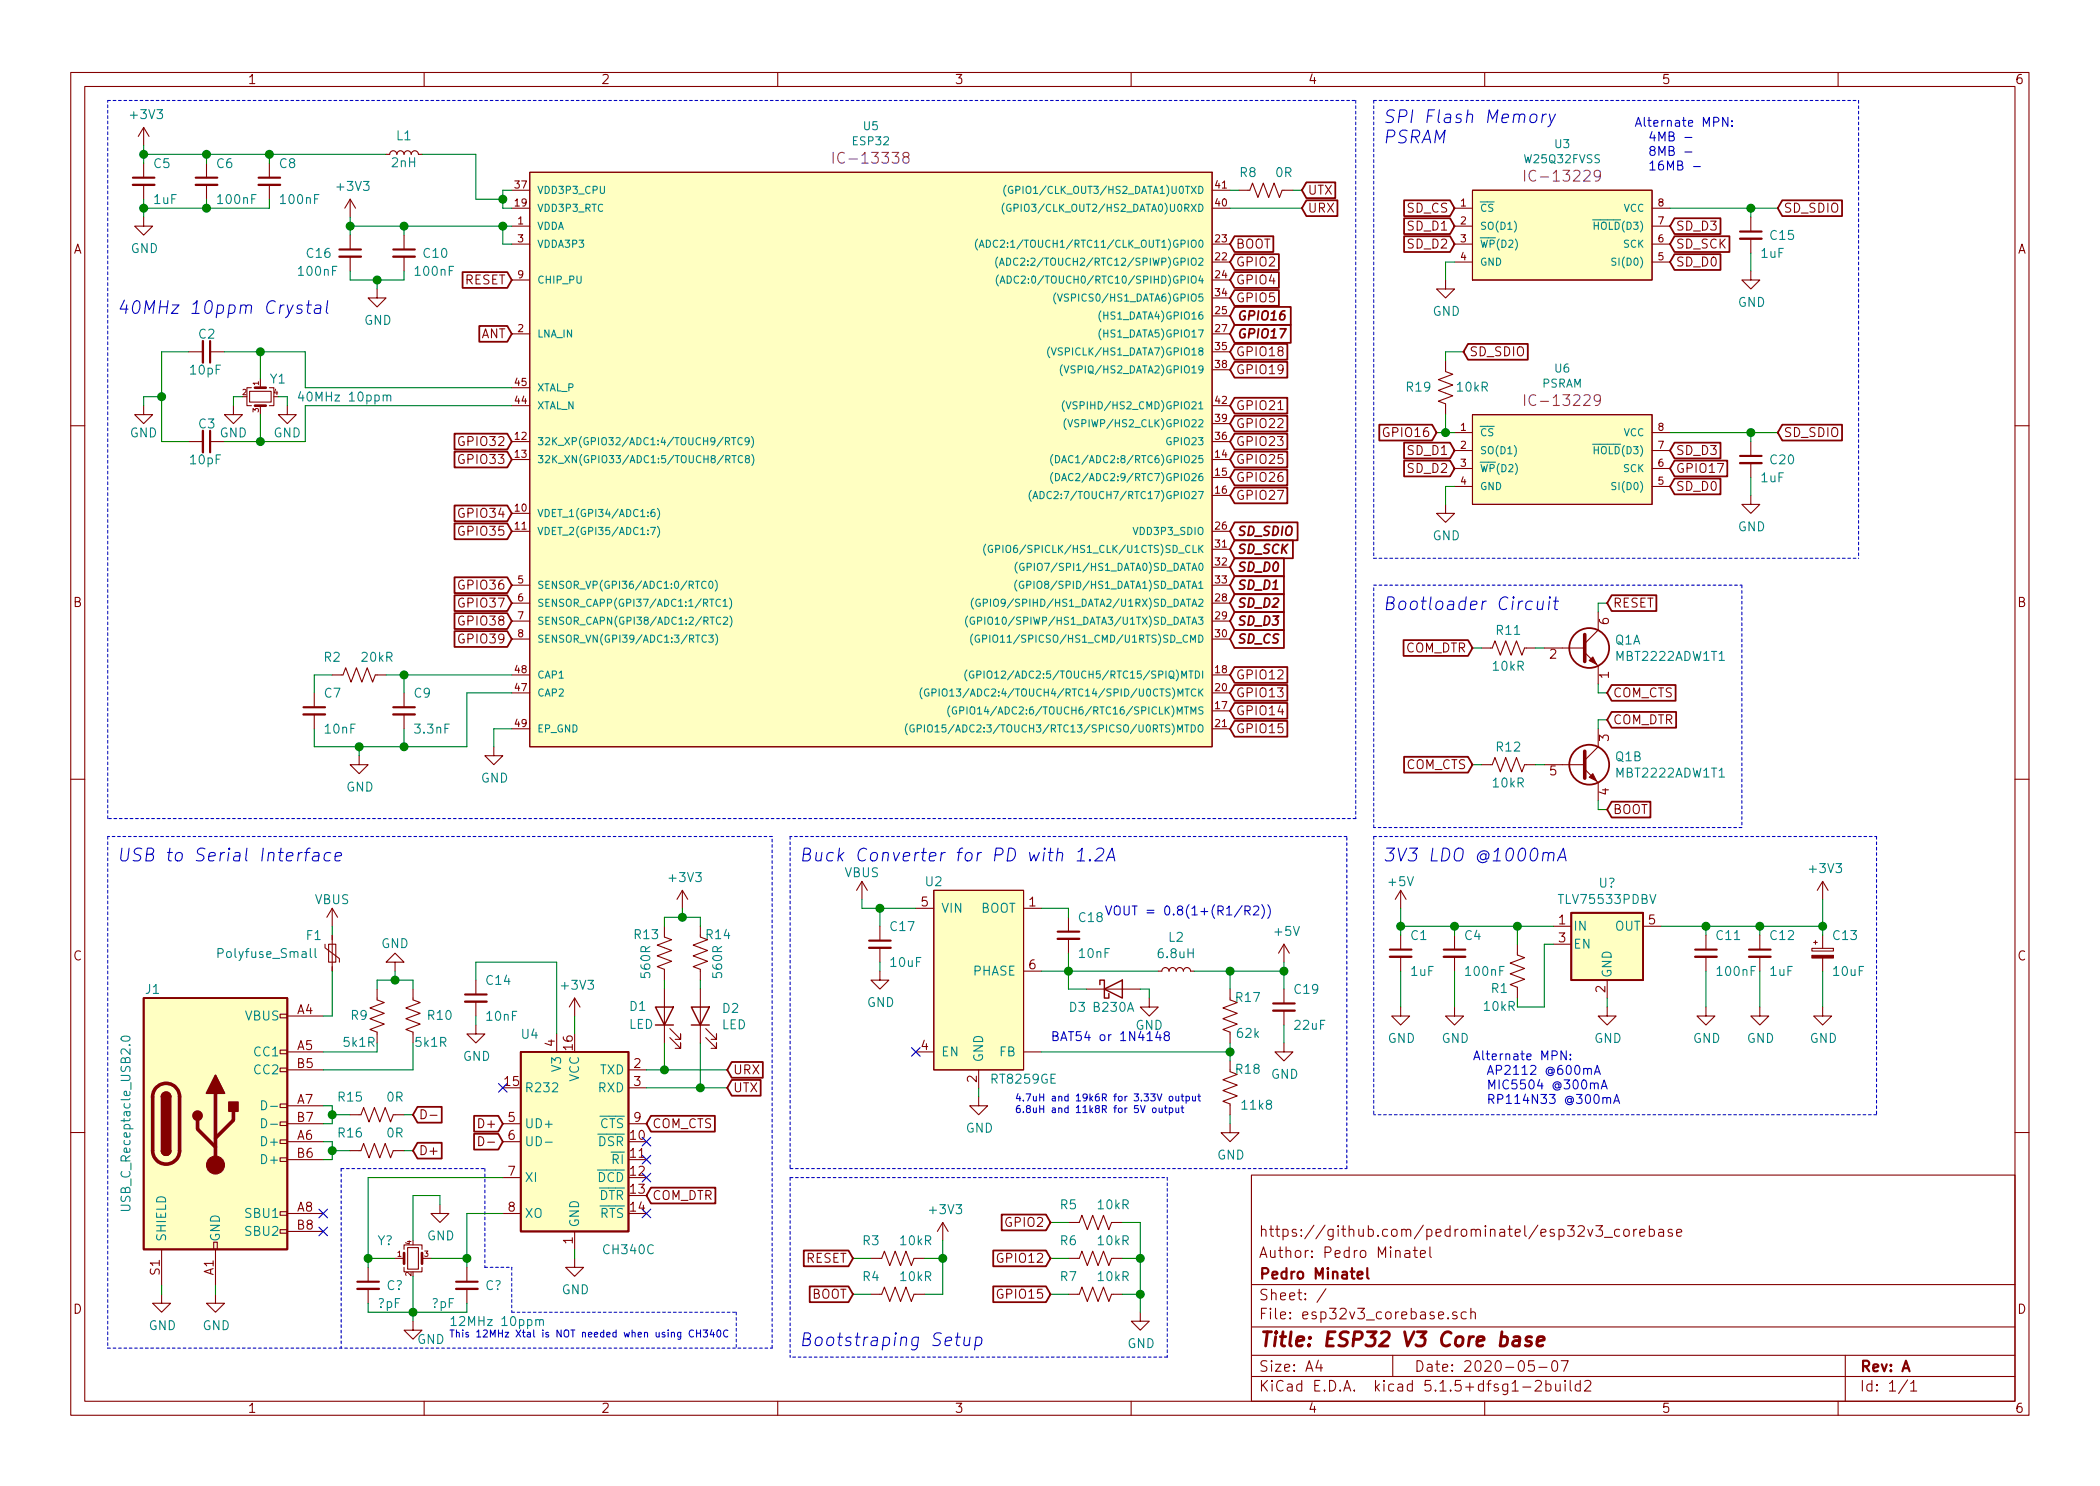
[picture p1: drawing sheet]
<svg xmlns="http://www.w3.org/2000/svg" width="297mm" height="210mm" viewBox="0 0 297 210" stroke-linecap="round" stroke-linejoin="round" font-family="sans-serif">
<defs><g id="words">
<text font-size="2.8" fill="#840000" x="178" y="190.5">Title: ESP32 V3 Core base</text>
<g font-size="2.5" fill="#0000c2">
<text x="195.6" y="17.4">SPI Flash Memory</text>
<text x="195.6" y="20.3">PSRAM</text>
<text x="16.5" y="44.4">40MHz 10ppm Crystal</text>
<text x="195.6" y="86.4">Bootloader Circuit</text>
<text x="16.5" y="121.9">USB to Serial Interface</text>
<text x="113" y="121.9">Buck Converter for PD with 1.2A</text>
<text x="195.6" y="121.9">3V3 LDO @1000mA</text>
<text x="113" y="190.5">Bootstraping Setup</text>
</g>
<g font-size="2.1" fill="#840084">
<text x="118.8" y="23.2">IC-13338</text>
<text x="216.6" y="25.7">IC-13229</text>
<text x="216.6" y="57.4">IC-13229</text>
</g>
<g font-size="2.1" fill="#840000">
<text x="178" y="178">Author: Pedro Minatel</text>
<text x="178" y="175">https://github.com/pedrominatel/esp32v3_corebase</text>
<text x="178" y="184">Sheet: /</text>
<text x="178" y="181">Pedro Minatel</text>
<text x="178" y="186.7">File: esp32v3_corebase.sch</text>
<text x="178" y="196.9">KiCad E.D.A. kicad 5.1.5+dfsg1-2build2</text>
<text x="178" y="194.1">Size: A4</text>
<text x="200" y="194.1">Date: 2020-05-07</text>
<text x="263" y="194.1">Rev: A</text>
<text x="263" y="196.9">Id: 1/1</text>
</g>
<g font-size="1.8" fill="#840000">
<text x="35" y="11.9">1</text>
<text x="85" y="11.9">2</text>
<text x="135" y="11.9">3</text>
<text x="185" y="11.9">4</text>
<text x="235" y="11.9">5</text>
<text x="285" y="11.9">6</text>
<text x="184.9" y="27.6">UTX</text>
<text x="10.4" y="35.9">A</text>
<text x="174.8" y="35.2">BOOT</text>
<text x="184.9" y="30.1">URX</text>
<text x="199.1" y="30.1">SD_CS</text>
<text x="199.3" y="32.6">SD_D1</text>
<text x="199.3" y="35.2">SD_D2</text>
<text x="237" y="35.2">SD_SCK</text>
<text x="237" y="32.6">SD_D3</text>
<text x="252.2" y="30.1">SD_SDIO</text>
<text x="285.4" y="35.9">A</text>
<text x="65.7" y="40.3">RESET</text>
<text x="174.8" y="40.3">GPIO4</text>
<text x="174.8" y="37.7">GPIO2</text>
<text x="237" y="37.7">SD_D0</text>
<text x="68" y="47.9">ANT</text>
<text x="174.8" y="42.8">GPIO5</text>
<text x="174.9" y="47.9">GPIO17</text>
<text x="174.9" y="45.3">GPIO16</text>
<text x="174.8" y="50.4">GPIO18</text>
<text x="174.8" y="53">GPIO19</text>
<text x="207.8" y="50.4">SD_SDIO</text>
<text x="174.8" y="58">GPIO21</text>
<text x="65.2" y="63.1">GPIO32</text>
<text x="65.2" y="65.7">GPIO33</text>
<text x="174.8" y="65.7">GPIO25</text>
<text x="174.8" y="63.1">GPIO23</text>
<text x="174.8" y="60.6">GPIO22</text>
<text x="196" y="61.8">GPIO16</text>
<text x="199.3" y="64.4">SD_D1</text>
<text x="237" y="64.4">SD_D3</text>
<text x="252.2" y="61.8">SD_SDIO</text>
<text x="174.8" y="70.7">GPIO27</text>
<text x="174.8" y="68.2">GPIO26</text>
<text x="199.3" y="66.9">SD_D2</text>
<text x="237" y="66.9">GPIO17</text>
<text x="237" y="69.5">SD_D0</text>
<text x="65.2" y="73.3">GPIO34</text>
<text x="65.2" y="75.8">GPIO35</text>
<text x="174.9" y="75.8">SD_SDIO</text>
<text x="65.2" y="83.4">GPIO36</text>
<text x="174.9" y="83.4">SD_D1</text>
<text x="174.9" y="80.9">SD_D0</text>
<text x="174.9" y="78.4">SD_SCK</text>
<text x="10.4" y="85.9">B</text>
<text x="65.2" y="86">GPIO37</text>
<text x="65.2" y="88.5">GPIO38</text>
<text x="174.9" y="86">SD_D2</text>
<text x="174.9" y="88.5">SD_D3</text>
<text x="227.6" y="88.4" transform="rotate(-90 227.6 88.4)">6</text>
<text x="228.1" y="86">RESET</text>
<text x="285.4" y="85.9">B</text>
<text x="65.2" y="91.1">GPIO39</text>
<text x="174.9" y="91.1">SD_CS</text>
<text x="198.8" y="92.3">COM_DTR</text>
<text x="219.2" y="93.2">2</text>
<text x="227.6" y="96" transform="rotate(-90 227.6 96)">1</text>
<text x="174.8" y="101.2">GPIO14</text>
<text x="174.8" y="98.7">GPIO13</text>
<text x="174.8" y="96.1">GPIO12</text>
<text x="228.1" y="98.7">COM_CTS</text>
<text x="174.8" y="103.8">GPIO15</text>
<text x="227.6" y="104.9" transform="rotate(-90 227.6 104.9)">3</text>
<text x="228.1" y="102.5">COM_DTR</text>
<text x="198.9" y="108.8">COM_CTS</text>
<text x="219.2" y="109.7">5</text>
<text x="227.6" y="112.5" transform="rotate(-90 227.6 112.5)">4</text>
<text x="228.1" y="115.2">BOOT</text>
<text x="130.3" y="128.3">5</text>
<text x="145.6" y="128.3">1</text>
<text x="220.5" y="130.8">1</text>
<text x="233.2" y="130.8">5</text>
<text x="10.4" y="135.9">C</text>
<text x="145.6" y="137.2">6</text>
<text x="220.5" y="133.3">3</text>
<text x="285.4" y="135.9">C</text>
<text x="42.1" y="143.5">A4</text>
<text x="227.1" y="140.4" transform="rotate(-90 227.1 140.4)">2</text>
<text x="42.1" y="148.6">A5</text>
<text x="78.5" y="148.1" transform="rotate(-90 78.5 148.1)">4</text>
<text x="81" y="148.5" transform="rotate(-90 81 148.5)">16</text>
<text x="130.3" y="148.6">4</text>
<text x="42.1" y="151.1">B5</text>
<text x="71.4" y="153.7">15</text>
<text x="89.7" y="151.1">2</text>
<text x="89.7" y="153.7">3</text>
<text x="103.7" y="154.6">UTX</text>
<text x="103.7" y="152">URX</text>
<text x="138.2" y="153.1" transform="rotate(-90 138.2 153.1)">2</text>
<text x="42.1" y="161.3">A6</text>
<text x="42.1" y="156.2">A7</text>
<text x="42.1" y="158.7">B7</text>
<text x="68" y="159.6">D+</text>
<text x="71.9" y="158.7">5</text>
<text x="71.9" y="161.3">6</text>
<text x="89.2" y="161.3">10</text>
<text x="89.7" y="158.7">9</text>
<text x="92.2" y="159.6">COM_CTS</text>
<text x="42.1" y="163.8">B6</text>
<text x="59.2" y="163.4">D+</text>
<text x="71.9" y="166.4">7</text>
<text x="89.2" y="163.8">11</text>
<text x="89.2" y="166.4">12</text>
<text x="42.1" y="171.4">A8</text>
<text x="42.1" y="174">B8</text>
<text x="71.9" y="171.4">8</text>
<text x="89.2" y="168.9">13</text>
<text x="89.2" y="171.4">14</text>
<text x="92.2" y="169.8">COM_DTR</text>
<text x="142.4" y="173.6">GPIO2</text>
<text x="81" y="176" transform="rotate(-90 81 176)">1</text>
<text x="114" y="178.7">RESET</text>
<text x="141.4" y="178.7">GPIO12</text>
<text x="10.4" y="185.9">D</text>
<text x="22.6" y="180.4" transform="rotate(-90 22.6 180.4)">S1</text>
<text x="30.2" y="180.4" transform="rotate(-90 30.2 180.4)">A1</text>
<text x="114.8" y="183.8">BOOT</text>
<text x="141.4" y="183.8">GPIO15</text>
<text x="285.4" y="185.9">D</text>
<text x="35" y="199.9">1</text>
<text x="85" y="199.9">2</text>
<text x="135" y="199.9">3</text>
<text x="185" y="199.9">4</text>
<text x="235" y="199.9">5</text>
<text x="285" y="199.9">6</text>
</g>
<g font-size="1.8" fill="#008484">
<text x="18.6" y="16.9">+3V3</text>
<text x="21.8" y="23.8">C5</text>
<text x="30.7" y="23.8">C6</text>
<text x="39.6" y="23.8">C8</text>
<text x="55.4" y="23.7">2nH</text>
<text x="56.1" y="19.9">L1</text>
<text x="21.8" y="28.9">1uF</text>
<text x="30.9" y="28.9">100nF</text>
<text x="39.8" y="28.9">100nF</text>
<text x="47.8" y="27">+3V3</text>
<text x="175.4" y="25.1">R8</text>
<text x="180.5" y="25.1">0R</text>
<text x="18.5" y="35.8">GND</text>
<text x="250.5" y="34">C15</text>
<text x="42.4" y="39">100nF</text>
<text x="43.5" y="36.5">C16</text>
<text x="58.9" y="39">100nF</text>
<text x="60" y="36.5">C10</text>
<text x="249.1" y="36.5">1uF</text>
<text x="28.1" y="47.9">C2</text>
<text x="51.5" y="46">GND</text>
<text x="202.6" y="44.7">GND</text>
<text x="245.8" y="43.4">GND</text>
<text x="27" y="53">10pF</text>
<text x="38.3" y="54.3">Y1</text>
<text x="42.9" y="56.8">40MHz 10ppm</text>
<text x="199" y="55.4">R19</text>
<text x="206.2" y="55.4">10kR</text>
<text x="18.4" y="61.9">GND</text>
<text x="27" y="65.7">10pF</text>
<text x="28.1" y="60.6">C3</text>
<text x="31.1" y="61.9">GND</text>
<text x="38.7" y="61.9">GND</text>
<text x="250.5" y="65.7">C20</text>
<text x="249.1" y="68.2">1uF</text>
<text x="202.6" y="76.4">GND</text>
<text x="245.8" y="75.2">GND</text>
<text x="211.7" y="89.8">R11</text>
<text x="45.9" y="93.6">R2</text>
<text x="51.2" y="93.6">20kR</text>
<text x="211.3" y="94.9">10kR</text>
<text x="228.4" y="91.2">Q1A</text>
<text x="228.8" y="93.5">MBT2222ADW1T1</text>
<text x="45.9" y="98.7">C7</text>
<text x="58.6" y="98.7">C9</text>
<text x="46.1" y="103.8">10nF</text>
<text x="58.8" y="103.8">3.3nF</text>
<text x="211.7" y="106.3">R12</text>
<text x="228.5" y="107.7">Q1B</text>
<text x="49" y="112">GND</text>
<text x="68" y="110.7">GND</text>
<text x="211.3" y="111.4">10kR</text>
<text x="228.8" y="110">MBT2222ADW1T1</text>
<text x="94.8" y="124.8">+3V3</text>
<text x="119.5" y="124.1">VBUS</text>
<text x="131" y="125.4">U2</text>
<text x="196.5" y="125.4">+5V</text>
<text x="226.2" y="125.6">U?</text>
<text x="256.1" y="123.5">+3V3</text>
<text x="44.6" y="127.9">VBUS</text>
<text x="126" y="131.7">C17</text>
<text x="133.1" y="129.2">VIN</text>
<text x="138.7" y="129.2">BOOT</text>
<text x="152.7" y="130.5">C18</text>
<text x="220.8" y="127.9">TLV75533PDBV</text>
<text x="222.5" y="131.7">IN</text>
<text x="228.4" y="131.7">OUT</text>
<text x="31.2" y="135.6">Polyfuse_Small</text>
<text x="43.4" y="133">F1</text>
<text x="53.9" y="134.2">GND</text>
<text x="89.8" y="132.9">R13</text>
<text x="99.9" y="132.9">R14</text>
<text x="126.1" y="136.8">10uF</text>
<text x="152.7" y="135.6">10nF</text>
<text x="163.9" y="135.6">6.8uH</text>
<text x="165.4" y="133.3">L2</text>
<text x="180.4" y="132.4">+5V</text>
<text x="199.6" y="133">C1</text>
<text x="207.2" y="133">C4</text>
<text x="222.5" y="134.2">EN</text>
<text x="242.8" y="133">C11</text>
<text x="250.5" y="133">C12</text>
<text x="259.4" y="133">C13</text>
<text x="20.6" y="140.6">J1</text>
<text x="68.9" y="139.4">C14</text>
<text x="79.6" y="140">+3V3</text>
<text x="89.1" y="143">D1</text>
<text x="92" y="138.2" transform="rotate(-90 92 138.2)">560R</text>
<text x="102.2" y="138.2" transform="rotate(-90 102.2 138.2)">560R</text>
<text x="102.2" y="143.3">D2</text>
<text x="122.6" y="142.5">GND</text>
<text x="137.7" y="138">PHASE</text>
<text x="151.3" y="143.2">D3 B230A</text>
<text x="174.9" y="141.8">R17</text>
<text x="183.2" y="140.6">C19</text>
<text x="199.6" y="138.1">1uF</text>
<text x="207.5" y="138.1">100nF</text>
<text x="211" y="140.5">R1</text>
<text x="228" y="138.4" transform="rotate(-90 228 138.4)">GND</text>
<text x="243" y="138.1">100nF</text>
<text x="250.4" y="138.1">1uF</text>
<text x="259.4" y="138.1">10uF</text>
<text x="34.7" y="144.4">VBUS</text>
<text x="36.1" y="149.5">CC1</text>
<text x="48.7" y="148.1">5k1R</text>
<text x="49.7" y="144.3">R9</text>
<text x="58.9" y="148.1">5k1R</text>
<text x="60.6" y="144.3">R10</text>
<text x="68.9" y="144.4">10nF</text>
<text x="73.8" y="147">U4</text>
<text x="89" y="145.6">LED</text>
<text x="102.1" y="145.6">LED</text>
<text x="133.1" y="149.5">EN</text>
<text x="141.4" y="149.5">FB</text>
<text x="160.6" y="145.7">GND</text>
<text x="175.1" y="146.9">62k</text>
<text x="183.2" y="145.7">22uF</text>
<text x="196.3" y="147.6">GND</text>
<text x="203.9" y="147.6">GND</text>
<text x="225.5" y="147.6">GND</text>
<text x="239.5" y="147.6">GND</text>
<text x="247.1" y="147.6">GND</text>
<text x="256" y="147.6">GND</text>
<text x="36.1" y="152">CC2</text>
<text x="47.9" y="155.9">R15</text>
<text x="54.8" y="155.9">0R</text>
<text x="65.5" y="150.1">GND</text>
<text x="74.2" y="154.6">R232</text>
<text x="79.4" y="151.5" transform="rotate(-90 79.4 151.5)">V3</text>
<text x="81.9" y="153.1" transform="rotate(-90 81.9 153.1)">VCC</text>
<text x="84.7" y="154.6">RXD</text>
<text x="84.9" y="152">TXD</text>
<text x="139.1" y="150.4" transform="rotate(-90 139.1 150.4)">GND</text>
<text x="140.4" y="153.3">RT8259GE</text>
<text x="174.9" y="151.9">R18</text>
<text x="179.8" y="152.6">GND</text>
<text x="47.9" y="161">R16</text>
<text x="54.8" y="161">0R</text>
<text x="74.2" y="159.6">UD+</text>
<text x="84.9" y="159.6">CTS</text>
<text x="136.6" y="160.3">GND</text>
<text x="175.8" y="157">11k8</text>
<text x="37.3" y="162.2">D+</text>
<text x="37.3" y="164.7">D+</text>
<text x="74.2" y="162.2">UD-</text>
<text x="74.2" y="167.3">XI</text>
<text x="84.6" y="167.3">DCD</text>
<text x="84.7" y="162.2">DSR</text>
<text x="86.6" y="164.7">RI</text>
<text x="172.2" y="164.1">GND</text>
<text x="18.5" y="170.7" transform="rotate(-90 18.5 170.7)">USB_C_Receptacle_USB2.0</text>
<text x="34.9" y="172.3">SBU1</text>
<text x="74.2" y="172.3">XO</text>
<text x="81.9" y="173.7" transform="rotate(-90 81.9 173.7)">GND</text>
<text x="84.8" y="169.8">DTR</text>
<text x="84.9" y="172.3">RTS</text>
<text x="131.6" y="171.8">+3V3</text>
<text x="150" y="171.1">R5</text>
<text x="155.4" y="171.1">10kR</text>
<text x="23.5" y="175.8" transform="rotate(-90 23.5 175.8)">SHIELD</text>
<text x="31.1" y="175.8" transform="rotate(-90 31.1 175.8)">GND</text>
<text x="34.9" y="174.9">SBU2</text>
<text x="53.4" y="176.2">Y?</text>
<text x="60.4" y="175.5">GND</text>
<text x="85.5" y="177.5">CH340C</text>
<text x="122.1" y="176.2">R3</text>
<text x="127.4" y="176.2">10kR</text>
<text x="150" y="176.2">R6</text>
<text x="155.4" y="176.2">10kR</text>
<text x="53.4" y="185.1">?pF</text>
<text x="54.7" y="182.5">C?</text>
<text x="61.1" y="185.1">?pF</text>
<text x="68.7" y="182.5">C?</text>
<text x="79.5" y="183.1">GND</text>
<text x="122.1" y="181.3">R4</text>
<text x="127.4" y="181.3">10kR</text>
<text x="150" y="181.3">R7</text>
<text x="155.4" y="181.3">10kR</text>
<text x="21" y="188.2">GND</text>
<text x="28.7" y="188.2">GND</text>
<text x="59" y="190.2">GND</text>
<text x="159.5" y="190.7">GND</text>
</g>
<g font-size="1.8" fill="#0000c2">
<text x="231.1" y="18">Alternate MPN:</text>
<text x="232.1" y="20">4MB -</text>
<text x="232.1" y="22.1">8MB -</text>
<text x="232.1" y="24.1">16MB -</text>
<text x="156.2" y="129.5">VOUT = 0.8(1+(R1/R2))</text>
<text x="148.6" y="147.3">BAT54 or 1N4148</text>
<text x="208.3" y="150">Alternate MPN:</text>
<text x="209.3" y="152.1">AP2112 @600mA</text>
<text x="209.3" y="154.1">MIC5504 @300mA</text>
<text x="209.3" y="156.2">RP114N33 @300mA</text>
<text x="64.5" y="187.6">12MHz 10ppm</text>
</g>
<text font-size="1.8" fill="#008400" x="210" y="143">10kR</text>
<g font-size="1.6" fill="#008484">
<text x="120.7" y="20.5">ESP32</text>
<text x="122.2" y="18.4">U5</text>
<text x="215.8" y="23.1">W25Q32FVSS</text>
<text x="220" y="20.9">U3</text>
<text x="220" y="52.7">U6</text>
<text x="218.1" y="54.8">PSRAM</text>
</g>
<g font-size="1.4" fill="#840000">
<text x="72.9" y="29.2">19</text>
<text x="72.9" y="26.7">37</text>
<text x="171.9" y="29.2">40</text>
<text x="171.9" y="26.7">41</text>
<text x="206.6" y="29.2">1</text>
<text x="234.6" y="29.2">8</text>
<text x="73.3" y="31.7">1</text>
<text x="73.3" y="34.3">3</text>
<text x="171.9" y="34.3">23</text>
<text x="206.6" y="31.7">2</text>
<text x="206.6" y="34.3">3</text>
<text x="234.6" y="34.3">6</text>
<text x="234.6" y="31.7">7</text>
<text x="73.3" y="39.4">9</text>
<text x="171.9" y="36.8">22</text>
<text x="171.9" y="39.4">24</text>
<text x="171.9" y="41.9">34</text>
<text x="206.6" y="36.8">4</text>
<text x="234.6" y="36.8">5</text>
<text x="73.3" y="47">2</text>
<text x="171.9" y="44.4">25</text>
<text x="171.9" y="47">27</text>
<text x="171.9" y="49.5">35</text>
<text x="171.9" y="52.1">38</text>
<text x="72.9" y="57.1">44</text>
<text x="72.9" y="54.6">45</text>
<text x="171.9" y="59.7">39</text>
<text x="171.9" y="57.1">42</text>
<text x="72.9" y="62.2">12</text>
<text x="72.9" y="64.8">13</text>
<text x="171.9" y="64.8">14</text>
<text x="171.9" y="62.2">36</text>
<text x="206.6" y="61">1</text>
<text x="206.6" y="63.5">2</text>
<text x="234.6" y="63.5">7</text>
<text x="234.6" y="61">8</text>
<text x="171.9" y="67.3">15</text>
<text x="171.9" y="69.8">16</text>
<text x="206.6" y="66">3</text>
<text x="206.6" y="68.6">4</text>
<text x="234.6" y="68.6">5</text>
<text x="234.6" y="66">6</text>
<text x="72.9" y="72.4">10</text>
<text x="72.9" y="74.9">11</text>
<text x="171.9" y="74.9">26</text>
<text x="171.9" y="77.5">31</text>
<text x="73.3" y="82.5">5</text>
<text x="171.9" y="80">32</text>
<text x="171.9" y="82.5">33</text>
<text x="73.3" y="85.1">6</text>
<text x="73.3" y="87.6">7</text>
<text x="171.9" y="85.1">28</text>
<text x="171.9" y="87.6">29</text>
<text x="72.9" y="95.2">48</text>
<text x="73.3" y="90.2">8</text>
<text x="171.9" y="95.2">18</text>
<text x="171.9" y="90.2">30</text>
<text x="72.9" y="97.8">47</text>
<text x="171.9" y="100.3">17</text>
<text x="171.9" y="97.8">20</text>
<text x="72.9" y="102.9">49</text>
<text x="171.9" y="102.9">21</text>
</g>
<g font-size="1.4" fill="#008484">
<text x="75.9" y="30">VDD3P3_RTC</text>
<text x="75.9" y="27.4">VDD3P3_CPU</text>
<text x="143.9" y="30">(GPIO3/CLK_OUT2/HS2_DATA0)U0RXD</text>
<text x="144" y="27.4">(GPIO1/CLK_OUT3/HS2_DATA1)U0TXD</text>
<text x="209.3" y="30">CS</text>
<text x="229.7" y="30">VCC</text>
<text x="75.9" y="32.5">VDDA</text>
<text x="75.9" y="35">VDDA3P3</text>
<text x="141.1" y="35">(ADC2:1/TOUCH1/RTC11/CLK_OUT1)GPIO0</text>
<text x="209.3" y="32.5">SO(D1)</text>
<text x="209.3" y="35">WP(D2)</text>
<text x="225.9" y="32.5">HOLD(D3)</text>
<text x="229.7" y="35">SCK</text>
<text x="75.9" y="40.1">CHIP_PU</text>
<text x="144" y="37.6">(ADC2:2/TOUCH2/RTC12/SPIWP)GPIO2</text>
<text x="144.2" y="40.1">(ADC2:0/TOUCH0/RTC10/SPIHD)GPIO4</text>
<text x="209.3" y="37.6">GND</text>
<text x="228.6" y="37.6">SI(D0)</text>
<text x="75.9" y="47.7">LNA_IN</text>
<text x="150.5" y="42.7">(VSPICS0/HS1_DATA6)GPIO5</text>
<text x="156.1" y="45.2">(HS1_DATA4)GPIO16</text>
<text x="156.1" y="47.7">(HS1_DATA5)GPIO17</text>
<text x="149.6" y="50.3">(VSPICLK/HS1_DATA7)GPIO18</text>
<text x="151.4" y="52.8">(VSPIQ/HS2_DATA2)GPIO19</text>
<text x="75.9" y="57.9">XTAL_N</text>
<text x="75.9" y="55.4">XTAL_P</text>
<text x="152" y="57.9">(VSPIHD/HS2_CMD)GPIO21</text>
<text x="75.9" y="63">32K_XP(GPIO32/ADC1:4/TOUCH9/RTC9)</text>
<text x="75.9" y="65.5">32K_XN(GPIO33/ADC1:5/TOUCH8/RTC8)</text>
<text x="150.9" y="65.5">(DAC1/ADC2:8/RTC6)GPIO25</text>
<text x="152" y="60.4">(VSPIWP/HS2_CLK)GPIO22</text>
<text x="165.3" y="63">GPIO23</text>
<text x="209.3" y="61.7">CS</text>
<text x="209.3" y="64.3">SO(D1)</text>
<text x="225.9" y="64.3">HOLD(D3)</text>
<text x="229.7" y="61.7">VCC</text>
<text x="148.2" y="70.6">(ADC2:7/TOUCH7/RTC17)GPIO27</text>
<text x="150.9" y="68.1">(DAC2/ADC2:9/RTC7)GPIO26</text>
<text x="209.3" y="66.8">WP(D2)</text>
<text x="209.3" y="69.3">GND</text>
<text x="228.6" y="69.3">SI(D0)</text>
<text x="229.7" y="66.8">SCK</text>
<text x="75.9" y="73.1">VDET_1(GPI34/ADC1:6)</text>
<text x="75.9" y="75.7">VDET_2(GPI35/ADC1:7)</text>
<text x="160.7" y="75.7">VDD3P3_SDIO</text>
<text x="75.9" y="83.3">SENSOR_VP(GPI36/ADC1:0/RTC0)</text>
<text x="142.1" y="78.2">(GPIO6/SPICLK/HS1_CLK/U1CTS)SD_CLK</text>
<text x="145.4" y="83.3">(GPIO8/SPID/HS1_DATA1)SD_DATA1</text>
<text x="145.6" y="80.8">(GPIO7/SPI1/HS1_DATA0)SD_DATA0</text>
<text x="75.9" y="85.8">SENSOR_CAPP(GPI37/ADC1:1/RTC1)</text>
<text x="75.9" y="88.4">SENSOR_CAPN(GPI38/ADC1:2/RTC2)</text>
<text x="139.3" y="88.4">(GPIO10/SPIWP/HS1_DATA3/U1TX)SD_DATA3</text>
<text x="140.2" y="85.8">(GPIO9/SPIHD/HS1_DATA2/U1RX)SD_DATA2</text>
<text x="75.9" y="90.9">SENSOR_VN(GPI39/ADC1:3/RTC3)</text>
<text x="140.5" y="90.9">(GPIO11/SPICSO/HS1_CMD/U1RTS)SD_CMD</text>
<text x="75.9" y="98.5">CAP2</text>
<text x="75.9" y="96">CAP1</text>
<text x="135" y="98.5">(GPIO13/ADC2:4/TOUCH4/RTC14/SPID/U0CTS)MTCK</text>
<text x="138" y="101.1">(GPIO14/ADC2:6/TOUCH6/RTC16/SPICLK)MTMS</text>
<text x="140.6" y="96">(GPIO12/ADC2:5/TOUCH5/RTC15/SPIQ)MTDI</text>
<text x="75.9" y="103.6">EP_GND</text>
<text x="132.8" y="103.6">(GPIO15/ADC2:3/TOUCH3/RTC13/SPICSO/U0RTS)MTDO</text>
</g>
<g font-size="1.4" fill="#0000c2">
<text x="143.5" y="155.8">4.7uH and 19k6R for 3.33V output</text>
<text x="143.5" y="157.5">6.8uH and 11k8R for 5V output</text>
<text x="63.5" y="189.2">This 12MHz Xtal is NOT needed when using CH340C</text>
</g>
<g font-size="1.1" fill="#840000">
<text x="34.3" y="55.9">2</text>
<text x="36.6" y="58.3" transform="rotate(-90 36.6 58.3)">3</text>
<text x="36.6" y="54.5" transform="rotate(-90 36.6 54.5)">1</text>
<text x="38.8" y="55.9">4</text>
<text x="56.2" y="177.8">1</text>
<text x="58.2" y="176.1" transform="rotate(-90 58.2 176.1)">4</text>
<text x="60" y="177.8">3</text>
<text x="58.2" y="180.5" transform="rotate(-90 58.2 180.5)">2</text>
</g>
</g></defs>
<g fill="none" stroke="#840000" stroke-width=".15">
<path d="M10 10.3h277v189.9h-277zM12 12.2h273v186.1h-273zM20.3 18v2.6M20.3 18l-.7 1.3M20.3 18l.8 1.3M60 10.3v1.9M110 10.3v1.9M160 10.3v1.9M210 10.3v1.9M260 10.3v1.9M20.3 30.7v1.3h1.3l-1.3 1.3-1.3-1.3h1.3M20.3 23.1v2"/>
<path d="M20.3 26.2v2M29.2 23.1v2M29.2 26.2v2M38.1 23.1v2M38.1 26.2v2M49.5 28.2v2.5M49.5 33.3v2M49.5 36.3v2M49.5 28.2l-.7 1.3M49.5 28.2l.8 1.3M54.6 21.8h.5a.51 .51 0 0 1 .5-.5 .51 .51 0 0 1 .5 .5 .51 .51 0 0 1 .5-.5 .51 .51 0 0 1 .5 .5 .51 .51 0 0 1 .6-.5 .51 .51 0 0 1 .5 .5 .51 .51 0 0 1 .5-.5 .51 .51 0 0 1 .5 .5h.5M57.1 33.3v2"/>
<path d="M57.1 36.3v2M72.4 26.9h2.5M72.4 32h2.5M72.4 29.5h2.5M72.4 34.5h2.5M72.4 39.6h2.5M74.9 24.4h96.5v81.3h-96.5zM171.4 26.9h2.6M171.4 29.5h2.6M171.4 37.1h2.6M171.4 34.5h2.6M171.4 39.6h2.6"/>
<path d="M175.3 26.9h1.5l.4-1 .7 2 .8-2 .8 2 .7-2 .8 2 .4-1h1.5M204.5 39.6v1.3h1.2l-1.2 1.3-1.3-1.3h1.3M205.7 32h2.6M205.7 29.5h2.6M205.7 37.1h2.6M205.7 34.5h2.6M208.3 26.9h25.4v12.7h-25.4zM233.7 32h2.5M233.7 29.5h2.5M233.7 37.1h2.5M233.7 34.5h2.5M247.6 38.3v1.3h1.3l-1.3 1.3-1.2-1.3h1.2"/>
<path d="M247.6 30.7v2.1M247.6 33.8v2M20.3 57.4v1.3h1.3l-1.3 1.2-1.3-1.2h1.3M26.7 49.8h2M29.7 49.8h2M33 57.4v1.3h1.3l-1.3 1.2-1.3-1.2h1.3M35.3 55.4h3.1v1.5h-3.1zM35.6 54.9h-.7v2.5h.7M36.8 53.6v1.3M36.8 57.4v1.3M38.1 54.9h.6v2.5h-.6M40.6 57.4v1.3h1.3l-1.3 1.2-1.2-1.2h1.2"/>
<path d="M53.3 40.9v1.3h1.3l-1.3 1.2-1.2-1.2h1.2M72.4 47.2h2.5M72.4 57.4h2.5M72.4 54.9h2.5M171.4 49.8h2.6M171.4 47.2h2.6M171.4 44.7h2.6M171.4 42.2h2.6M171.4 52.3h2.6M171.4 59.9h2.6M171.4 57.4h2.6M180.8 58h.7"/>
<path d="M204.5 51v1.6l1 .4-2 .7 2 .8-2 .7 2 .8-2 .8 1 .3v1.6M208.3 58.7h25.4v12.7h-25.4zM10 60.2h2M26.7 62.5h2M29.7 62.5h2M72.4 62.5h2.5M72.4 72.6h2.5M72.4 75.2h2.5M72.4 65h2.5M171.4 62.5h2.6M171.4 75.2h2.6M171.4 65h2.6"/>
<path d="M171.4 67.6h2.6M171.4 70.1h2.6M171.4 77.7h2.6M204.5 71.4v1.2h1.2l-1.2 1.3-1.3-1.3h1.3M205.7 61.2h2.6M205.7 63.7h2.6M205.7 66.3h2.6M205.7 68.8h2.6M233.7 61.2h2.5M233.7 63.7h2.5M233.7 66.3h2.5M233.7 68.8h2.5"/>
<path d="M247.6 70.1v1.3h1.3l-1.3 1.2-1.2-1.2h1.2M247.6 62.5v2M247.6 65.5v2.1M285 60.2h2M44.4 98v2.1M47 95.5h1.5l.4-1 .8 2 .7-2 .8 2 .7-2 .8 2 .4-1h1.5M57.1 98v2.1M72.4 95.5h2.5M72.4 98h2.5M72.4 85.3h2.5M72.4 87.9h2.5M72.4 90.4h2.5"/>
<path d="M72.4 82.8h2.5M171.4 95.5h2.6M171.4 98h2.6M171.4 85.3h2.6M171.4 87.9h2.6M171.4 90.4h2.6M171.4 80.3h2.6M171.4 82.8h2.6M209.5 91.7h1.6l.4-1 .7 2 .8-2 .7 2 .8-2 .8 2 .3-1h1.6M218.4 91.7h5.8M224.2 92.3l1.9 1.9v2.6M226.1 86.6v2.5l-1.9 2"/>
<path d="M10 110.3h2M44.4 101.1v2M50.8 106.9v1.3h1.3l-1.3 1.3-1.3-1.3h1.3M57.1 101.1v2M69.8 105.7v1.2h1.3l-1.3 1.3-1.2-1.3h1.2M72.4 103.1h2.5M171.4 100.6h2.6M171.4 103.1h2.6M209.5 108.2h1.6l.4-1 .7 2 .8-2 .7 2 .8-2 .8 2 .3-1h1.6M218.4 108.2h5.8M224.2 108.8l1.9 1.9v2.6M226.1 103.1v2.6l-1.9 1.9"/>
<path d="M285 110.3h2M46 133.6v.5l2 1.5v.5M46.5 133.6h1v2.5h-1zM47 128.5l-.8 1.3M47 128.5v2.6M47 132.3v5.1M47 128.5l.8 1.3M53.3 139.9v1.6l1.1 .4-2.1 .7 2.1 .8-2.1 .7 2.1 .8-2.1 .8 1 .3v.3M55.9 136.1h1.2l-1.2-1.2-1.3 1.2h1.3v1.3M58.4 139.9v1.6l1 .4-2 .7 2 .8-2 .7 2 .8-2 .8 1 .3v.3M67.3 138.7v2M94 131.1v1.5l1 .4-2 .7 2 .8-2 .7 2 .8-2 .8 1 .4v1.5"/>
<path d="M94 139.9v7.7M96.5 126l-.7 1.2M96.5 126v2.5M96.5 126l.8 1.2M99.1 131.1v1.5l1 .4-2.1 .7 2.1 .8-2.1 .7 2.1 .8-2.1 .8 1.1 .4v1.5M99.1 139.9v7.7M121.9 124.7l-.7 1.3M121.9 124.7v2.5M121.9 124.7l.8 1.3M124.5 137.4v1.3h1.2l-1.2 1.2-1.3-1.2h1.3M124.5 131.1v2M124.5 134.1v2"/>
<path d="M129.5 128.5h2.6M132.1 126h12.7v25.4h-12.7zM143.5 131.1h.1M144.8 137.4h2.5M144.8 128.5h2.5M151.1 129.8v2M151.1 132.8v2.1M153.7 139.9h7.6M163.8 137.4h.5a.51 .51 0 0 1 .5-.5 .51 .51 0 0 1 .6 .5 .51 .51 0 0 1 .5-.5 .51 .51 0 0 1 .5 .5 .51 .51 0 0 1 .5-.5 .51 .51 0 0 1 .5 .5 .51 .51 0 0 1 .5-.5 .51 .51 0 0 1 .5 .5h.5M174 139.9v1.6l1 .4-2 .7 2 .8-2 .7 2 .8-2 .8 1 .3v1.6M181.6 133.6v2.5M181.6 139.9v2.1"/>
<path d="M181.6 133.6l-.8 1.3M181.6 133.6l.8 1.3M198.1 126l-.7 1.2M198.1 126v2.5M198.1 132.3v2.1M198.1 135.4v2M198.1 126l.8 1.2M205.7 132.3v2.1M205.7 135.4v2M214.6 133.6v1.5l1 .4-2 .8 2 .7-2 .8 2 .8-2 .7 1 .4v1.5M219.7 131.1h2.5M219.7 133.6h2.5"/>
<path d="M227.3 138.7v2.5M232.4 131.1h2.5M241.3 132.3v2.1M241.3 135.4v2M248.9 132.3v2.1M248.9 135.4v2M256.3 134.2h3v.4h-3zM256.5 133.3h.5M256.8 133.1v.5M257.8 124.7l-.8 1.3M257.8 124.7v2.5M257.8 132.3v1.9"/>
<path d="M257.8 135.6v1.8M257.8 124.7l.8 1.3M39.6 158.7h1v.6h-1zM39.6 156.2h1v.5h-1zM39.6 151.1h1v.5h-1zM39.6 148.6h1v.5h-1zM39.6 143.5h1v.5h-1zM40.6 151.4h5.1M40.6 159h5.1M40.6 143.8h5.1M40.6 148.8h5.1M40.6 156.5h5.1"/>
<path d="M49.5 157.7h1.6l.3-1 .8 2 .8-2 .7 2 .8-2 .7 2 .4-1h1.5M59.6 157a.64 .64 0 0 1 .7 .7 .64 .64 0 0 1-.7 .6zM60.8 157.8h1M67.3 145v1.3h1.3l-1.3 1.3-1.3-1.3h1.3M67.3 141.7v2.1M71.1 159h2.6M78.7 146.3v2.5M81.3 141.2v2.6M81.3 141.2l-.8 1.3M81.3 141.2l.7 1.3M88.9 151.4h2.5M88.9 153.9h2.5"/>
<path d="M88.9 159h2.5M94.7 146.8l1.6 1.5v-.7v.7h-.8M94.7 145.5l1.6 1.6v-.8v.8h-.8M99.8 146.8l1.5 1.5v-.7v.7h-.7M99.8 145.5l1.5 1.6v-.8v.8h-.7M129.5 148.8h2.6M138.4 155.2v1.3h1.3l-1.3 1.2-1.2-1.2h1.2M138.4 151.4v2.5M144.8 148.8h2.5M162.6 141.2v1.3h1.2l-1.2 1.3-1.3-1.3h1.3M174 150.1v1.5l1 .4-2 .8 2 .7-2 .8 2 .8-2 .7 1 .4v1.5M174 159v1.3h1.3l-1.3 1.2-1.3-1.2h1.3"/>
<path d="M181.6 147.6v1.2h1.3l-1.3 1.3-1.3-1.3h1.3M181.6 143v2M198.1 142.5v1.3h1.3l-1.3 1.2-1.3-1.2h1.3M205.7 142.5v1.3h1.3l-1.3 1.2-1.2-1.2h1.2M227.3 142.5v1.3h1.3l-1.3 1.2-1.2-1.2h1.2M241.3 142.5v1.3h1.3l-1.3 1.2-1.3-1.2h1.3M248.9 142.5v1.3h1.3l-1.3 1.2-1.3-1.2h1.3M257.8 142.5v1.3h1.3l-1.3 1.2-1.3-1.2h1.3M10 160.2h2M22.9 176.8v5.1M30.2 175.8h.5v1h-.5zM30.5 176.8v5.1"/>
<path d="M39.6 174h1v.5h-1zM39.6 171.4h1v.6h-1zM39.6 163.8h1v.5h-1zM39.6 161.3h1v.5h-1zM40.6 161.5h5.1M40.6 171.7h5.1M40.6 164.1h5.1M40.6 174.2h5.1M49.5 162.8h1.6l.3-1 .8 2 .8-2 .7 2 .8-2 .7 2 .4-1h1.5M52.1 179.3v2.1M55.9 178h1.2M57.1 179.3v.7h2.6v-.7"/>
<path d="M57.1 176.8v-.7h2.6v.7M57.7 176.5h1.5v3.1h-1.5zM59.7 178h1.3M62.2 170.4v1.3h1.3l-1.3 1.3-1.2-1.3h1.2M66 179.3v2.1M67.7 160.8a.65 .65 0 0 1 .7 .5 .65 .65 0 0 1-.4 .8h-.3zM69 161.6h1M71.1 161.5h2.6M71.1 166.6h2.6M71.1 171.7h2.6M81.3 178v1.3h1.2l-1.2 1.3-1.3-1.3h1.3M81.3 174.2v2.6"/>
<path d="M123.2 178h1.5l.4-1 .8 2.1 .7-2.1 .8 2.1 .7-2.1 .8 2.1 .4-1.1h1.5M133.3 173l-.7 1.2M133.3 173v2.5M133.3 173l.8 1.2M151.1 178h1.6l.3-1 .8 2.1 .8-2.1 .7 2.1 .8-2.1 .7 2.1 .4-1.1h1.5M151.1 173h1.6l.3-1 .8 2 .8-2 .7 2 .8-2 .7 2 .4-1h1.5M177 166.3h108v32h-108zM198.8 177l.1-.1 .4 .1 .1 .9M199.4 177.3l-.5 .1-.2 .2 .1 .2 .1 .1 .5-.1M199.9 176.9h.6M200.1 176.4v1.3l.1 .1 .3 .1M200.9 177.4l.7-.1-.1-.3-.4-.1-.2 .2 .1 .7 .1 .1 .4-.1"/>
<path d="M202.3 176.4v1.3l.2 .2M225.7 173.4h1l-.5 .6 .4 .1 .1 .2-.1 .5-.2 .1h-.4l-.3-.1M226.9 175.1h1.2M229.1 174l-.4-.1-.3 .3v.6l.3 .1 .4-.1M229.7 174.1a.42 .42 0 0 1 .8 .1v.4a.41 .41 0 0 1-.4 .3 .41 .41 0 0 1-.4-.3zM231.1 173.9v1M231.5 173.9l-.3 .1-.1 .2M232 174.4l.7-.1-.1-.3-.4-.1-.2 .2v.7l.2 .1 .4-.1M233.3 174a.48 .48 0 0 1 .6 .1l.1 .1-.1 .6a.48 .48 0 0 1-.6 0M233.3 173.4v1.5M234.6 174l.2-.1 .4 .1 .1 .9M235.3 174.3l-.5 .1a.29 .29 0 0 0-.2 .2 .29 .29 0 0 0 .2 .3l.5-.1"/>
<path d="M236.5 174l-.4-.1-.2 .3a.5 .5 0 0 0 .6 .3v.3l-.1 .1-.5-.1M237.2 174.4l.7-.1-.1-.3-.4-.1-.2 .2v.7l.2 .1 .4-.1M285 160.2h2M22.9 183.1v1.3h1.2l-1.2 1.3-1.3-1.3h1.3M30.5 183.1v1.3h1.2l-1.2 1.3-1.3-1.3h1.3M52.1 182.4v2M58.4 186.9v1.3h1.3l-1.3 1.3-1.3-1.3h1.3M60 198.3v1.9M66 182.4v2M110 198.3v1.9M123.2 183.1h1.5l.4-1 .8 2 .7-2 .8 2 .7-2 .8 2 .4-1h1.5M151.1 183.1h1.6l.3-1 .8 2 .8-2 .7 2 .8-2 .7 2 .4-1h1.5"/>
<path d="M160 198.3v1.9M161.3 185.7v1.2h1.3l-1.3 1.3-1.3-1.3h1.3M177 194.8h108M177 191.8h108M177 187.8h108M177 181.8h108M186.5 192.5l-.4 1h1M186.8 193v1M187.6 182.3l-1.3 2M197 191.8v3M204.8 186.5h.1l-.1 .1-.1-.1h.1v.1M206 185.7a.37 .37 0 0 0-.5 .1v.1a.54 .54 0 0 0 .5 .3l.1 .1-.1 .2-.1 .1-.4-.1"/>
<path d="M207.4 185.7l-.4-.1-.3 .3 .1 .6 .2 .1 .4-.1M208.1 185.7a.38 .38 0 0 1 .6 .1v.8M208.1 185.1v1.5M210 198.3v1.9M215.4 196.3h1.1M217 192.5h-.7l-.1 .7a.65 .65 0 0 1 .7 0 .61 .61 0 0 1 .1 .7h-.1a.61 .61 0 0 1-.7 0M217.2 195.5l.2-.2 .5 .1a.37 .37 0 0 1 .1 .6l-.9 .8h.9M217.7 193.5h1.1M218.7 195.9a.48 .48 0 0 1 .6 .1l.1 .1-.1 .6a.48 .48 0 0 1-.6 0M218.7 195.3v1.5M219.6 192.7a.37 .37 0 0 1 .4-.2 .37 .37 0 0 1 .3 .3v.3a.72 .72 0 0 1-.3 .9l-.4-.1a1.41 1.41 0 0 1 0-1.2zM220 195.8l.1 .9a.45 .45 0 0 0 .6 0"/>
<path d="M220.7 195.8v1M220.8 192.5h1l-.6 1.5M221.4 195.3l-.1 .1 .1 .1 .1-.1-.1-.1v.2M221.4 195.8v1M222.1 195.3v1.3l.2 .2M223.5 195.9l-.4-.1-.3 .3 .1 .6 .2 .1 .4-.1M223.5 195.3v1.5M224.2 195.5l.2-.2 .5 .1a.4 .4 0 0 1 0 .6l-.8 .8h.9M260 198.3v1.9M261 191.8v6.5M269.8 195.2l-1.2 2M270.3 195.8l.3-.3 .1-.2v1.5"/>
<path d="M270.3 196.8h.8"/>
</g>
<path d="M214.1 189.2l.3-.1 .5 .1v1.2M215 189.6l-.7 .1a.4 .4 0 0 0-.3 .3 .4 .4 0 0 0 .2 .4h.5l.2-.1M216.6 189.2a.49 .49 0 0 0-.8 .3l.1 .2 .5 .1 .2 .3-.1 .2-.2 .1-.6-.1M217.4 189.8l1-.2v-.4l-.6-.1-.2 .1-.1 .2-.1 .8v.1l.2 .1 .6-.1" fill="none" stroke="#840000" stroke-width=".41"/>
<g fill="none" stroke="#840000" stroke-width=".3">
<path d="M18.8 25.1h3M27.7 25.1h3M36.6 25.1h3M48 35.3h3.1M55.6 35.3h3.1M246.1 32.8h3.1M29.7 48.3v3M29.7 61v3M246.1 64.5h3.1M42.9 100.1h3.1M55.6 100.1h3.1M122.9 133.1h3.1"/>
<path d="M149.6 131.8h3.1M196.6 134.4h3M204.2 134.4h3.1M239.8 134.4h3M247.4 134.4h3M65.8 140.7h3M180.1 142h3M193.4 179.4v1.3l.2 .2M50.5 181.4h3.1M64.5 181.4h3.1M192 180.4l.7-.1v-.3l-.4-.1-.3 .2 .1 .7 .2 .1 .4-.1"/>
</g>
<g fill="none" stroke="#840000" stroke-width=".33">
<path d="M18.8 26.2h3M27.7 26.2h3M36.6 26.2h3M48 36.3h3.1M55.6 36.3h3.1M246.1 33.8h3.1M28.7 48.3v3M28.7 61v3M246.1 65.5h3.1M42.9 101.1h3.1M55.6 101.1h3.1M122.9 134.1h3.1"/>
<path d="M149.6 132.8h3.1M196.6 135.4h3M204.2 135.4h3.1M239.8 135.4h3M247.4 135.4h3M65.8 141.7h3M180.1 143h3M50.5 182.4h3.1M64.5 182.4h3.1"/>
</g>
<g fill="#ffffc2" stroke="#ffffc2" stroke-width=".14">
<path d="M73.7 148.8h15.2v25.4h-15.2z"/>
<path d="M20.3 141.2h20.3v35.6h-20.3z"/>
<path d="M208.3 58.7h25.4v12.7h-25.4z"/>
<path d="M222.2 129.2h10.2v9.5h-10.2z"/>
<path d="M74.9 24.4h96.5v81.3h-96.5z"/>
<path d="M132.1 126h12.7v25.4h-12.7z"/>
<path d="M208.3 26.9h25.4v12.7h-25.4z"/>
</g>
<g fill="none" stroke="#840000" stroke-width=".25">
<path d="M65.4 38.5h6.4l.6 1.1-.6 1.1h-6.4zM174.6 33.4h5.5v2.3h-5.5l-.6-1.2zM174.6 38.5h6.3v2.2h-6.3l-.6-1.1zM174.6 36h6.3v2.2h-6.3l-.6-1.1zM184.8 28.3h4.4v2.3h-4.4l-.7-1.1zM184.8 25.8h4.1v2.2h-4.1l-.7-1.1zM198.6 28.3h6.5l.6 1.2-.6 1.1h-6.5zM198.6 30.9h6.5l.6 1.1-.6 1.1h-6.5zM198.6 33.4h6.5l.6 1.1-.6 1.2h-6.5zM236.9 33.4h7.7v2.3h-7.7l-.7-1.2zM236.9 30.9h6.5v2.2h-6.5l-.7-1.1zM236.9 36h6.5v2.2h-6.5l-.7-1.1z"/>
<path d="M252.1 28.3h8.5v2.3h-8.5l-.6-1.1zM67.8 46.1h4l.6 1.1-.6 1.2h-4zM174.6 46h8v2.5h-8l-.6-1.3zM174.6 58.8h7.5v2.3h-7.5l-.6-1.2zM174.6 56.3h7.5v2.2h-7.5l-.6-1.1zM174.6 41h6.3v2.3h-6.3l-.6-1.1zM174.6 43.4h8v2.6h-8l-.6-1.3zM174.6 48.7h7.5v2.2h-7.5l-.6-1.1zM174.6 51.2h7.5v2.2h-7.5l-.6-1.1zM207.6 48.7h8.5v2.2h-8.5l-.6-1.1zM64.3 71.5h7.5l.6 1.1-.6 1.2h-7.5zM64.3 74.1h7.5l.6 1.1-.6 1.1h-7.5z"/>
<path d="M64.3 61.4h7.5l.6 1.1-.6 1.1h-7.5zM64.3 63.9h7.5l.6 1.1-.6 1.1h-7.5zM174.6 79h7v2.5h-7l-.6-1.2zM174.6 76.4h8.3v2.6h-8.3l-.6-1.3zM174.6 73.9h8.9v2.5h-8.9l-.6-1.2zM174.6 69h7.5v2.2h-7.5l-.6-1.1zM174.6 66.4h7.5v2.3h-7.5l-.6-1.1zM174.6 63.9h7.5v2.2h-7.5l-.6-1.1zM174.6 61.4h7.5v2.2h-7.5l-.6-1.1zM195.1 60.1h7.5l.6 1.1-.6 1.1h-7.5zM198.6 62.6h6.5l.6 1.1-.6 1.2h-6.5zM198.6 65.2h6.5l.6 1.1-.6 1.1h-6.5z"/>
<path d="M236.9 62.6h6.5v2.3h-6.5l-.7-1.2zM236.9 65.2h7.4v2.2h-7.4l-.7-1.1zM236.9 67.7h6.5v2.2h-6.5l-.7-1.1zM252.1 60.1h8.5v2.2h-8.5l-.6-1.1zM64.3 81.7h7.5l.6 1.1-.6 1.1h-7.5zM64.3 84.2h7.5l.6 1.1-.6 1.2h-7.5zM64.3 86.8h7.5l.6 1.1-.6 1.1h-7.5zM64.3 89.3h7.5l.6 1.1-.6 1.1h-7.5zM174.6 81.5h7v2.6h-7l-.6-1.3zM174.6 99.5h7.5v2.2h-7.5l-.6-1.1zM174.6 84.1h7v2.5h-7l-.6-1.3zM174.6 86.6h7v2.5h-7l-.6-1.2z"/>
<path d="M174.6 89.1h7v2.6h-7l-.6-1.3zM174.6 96.9h7.5v2.3h-7.5l-.6-1.2zM174.6 94.4h7.5v2.2h-7.5l-.6-1.1zM198.5 90.6h9.1l.7 1.1-.7 1.1h-9.1zM228 96.9h9v2.3h-9l-.7-1.2zM228 84.2h6.3v2.3h-6.3l-.7-1.2zM174.6 102h7.5v2.2h-7.5l-.6-1.1zM198.6 107.1h9l.7 1.1-.7 1.1h-9zM228 100.7h9.1v2.3h-9.1l-.7-1.2zM228 113.4h5.5v2.3h-5.5l-.7-1.2zM222.2 129.2h10.2v9.5h-10.2zM20.3 141.2h20.3v35.6h-20.3z"/>
<path d="M22.9 155.2a.63 .63 0 0 1 .6-.6 .63 .63 0 0 1 .6 .6M59.1 156.6h3.4v2.2h-3.4l-.7-1.1zM67.1 157.9h3.4l.6 1.1-.6 1.1h-3.4zM73.7 148.8h15.2v25.4h-15.2zM92.1 157.9h9v2.2h-9l-.7-1.1zM103.5 152.8h4.1v2.2h-4.1l-.6-1.1zM103.5 150.3h4.4v2.2h-4.4l-.6-1.1zM22.9 162.8a.63 .63 0 0 0 .6 .6 .63 .63 0 0 0 .6-.6M59.1 161.7h3.4v2.2h-3.4l-.7-1.1zM67.1 160.4h3.4l.6 1.1-.6 1.2h-3.4zM92.1 168h9.1v2.3h-9.1l-.7-1.1zM113.7 176.9h6.3l.6 1.1-.6 1.2h-6.3z"/>
<path d="M140.5 176.9h7.5l.6 1.1-.6 1.2h-7.5zM141.7 171.9h6.3l.6 1.1-.6 1.1h-6.3zM114.5 182h5.5l.6 1.1-.6 1.1h-5.5zM140.5 182h7.5l.6 1.1-.6 1.1h-7.5z"/>
<circle cx="224.8" cy="91.7" r="2.82"/>
<circle cx="224.8" cy="108.2" r="2.82"/>
</g>
<g fill="none" stroke="#008484" stroke-width=".15">
<path d="M138.3 33.8a1.13 1.13 0 0 0 0 1.6M138.5 35l.4-1 .3 1M138.6 34.7h.5M139.5 34a.51 .51 0 0 1 .6 .5 .51 .51 0 0 1-.6 .5zM141.1 36.4a1.2 1.2 0 0 0 0 1.5M141.1 34.1a.47 .47 0 0 0-.6 .4 .47 .47 0 0 0 .6 .4M141.2 38.9a1.13 1.13 0 0 0 0 1.6M141.4 37.5l.3-1 .3 1M141.5 37.2h.4M141.6 39.8h.4M142 28.7a1.2 1.2 0 0 0 0 1.6M142.3 26.2a1.13 1.13 0 0 0 0 1.6"/>
<path d="M142.4 36.5a.51 .51 0 0 1 .6 .5 .51 .51 0 0 1-.6 .5zM142.5 39.1a.51 .51 0 0 1 .6 .5 .51 .51 0 0 1-.6 .5zM143 29l-.1-.1a.51 .51 0 0 0-.5 .5 .51 .51 0 0 0 .4 .5l.2-.1v-.3h-.2M143.2 26.4a.47 .47 0 0 0-.6 .5 .47 .47 0 0 0 .6 .4l.1-.4h-.2M143.4 29.4h.5l.1-.4-.6-.1v1M144 36.6a.4 .4 0 0 0-.5 0 .4 .4 0 0 0-.1 .5 .37 .37 0 0 0 .1 .4 .37 .37 0 0 0 .5-.1M144.1 39.1a.47 .47 0 0 0-.7 .4 .47 .47 0 0 0 .6 .5h.1M225.3 31.1h1M225.5 31.4v1.1M225.5 31.9h.6M228.5 36.6h-.5v.3l.5 .2v.2l-.1 .2h-.4M42.5 55.4l-.3 .9h.8"/>
<path d="M54.7 56.1a.31 .31 0 0 1 .5-.1l.1 .7M141.5 40.1l.3-1 .3 1M148.5 49.1a1.13 1.13 0 0 0 0 1.5M148.7 49.2l.3 1 .4-1M149.4 41.4a1.13 1.13 0 0 0 0 1.6M149.6 41.6l.3 1 .4-1M150.3 51.6a1.2 1.2 0 0 0 0 1.6M150.5 51.8l.4 1 .3-1M150.5 56.7a1.2 1.2 0 0 0 0 1.5M150.8 59.2a1.2 1.2 0 0 0 0 1.6M150.8 56.8l.3 1.1 .4-1.1M151.1 59.4l.3 1 .3-1"/>
<path d="M155.7 44a1.2 1.2 0 0 0 0 1.5M155.7 46.5a1.2 1.2 0 0 0 0 1.6M92 74.6h.7l-.4 1M92.6 72.1h-.3a.66 .66 0 0 0 0 1l.3-.1 .1-.4-.2-.1h-.2l-.2 .1M93 71.9a1.13 1.13 0 0 1 0 1.6M93 74.5a1.13 1.13 0 0 1 0 1.5M103.5 61.9h.6M103.5 64.5h.6M103.8 61.9v1M103.8 64.5v1M105 62a.4 .4 0 0 0-.5 0 .4 .4 0 0 0-.1 .5l.1 .4h.3l.2-.1M105 64.5a.4 .4 0 0 0-.5 0 .4 .4 0 0 0-.1 .5 .37 .37 0 0 0 .2 .4 .37 .37 0 0 0 .4 0"/>
<path d="M105.6 64.9l-.2-.2 .1-.2h.1h.4v.3l-.5 .1-.1 .2v.2l.2 .2 .4-.1v-.3l-.2-.2M106 62.4l-.2 .1h-.2l-.2-.1v-.4l.4-.1a.63 .63 0 0 1-.1 1h-.2M106.3 61.8a1.2 1.2 0 0 1 0 1.5M106.3 64.3a1.2 1.2 0 0 1 0 1.6M139.4 77a1.2 1.2 0 0 0 0 1.6M140.4 77.2a.47 .47 0 0 0-.6 .5 .47 .47 0 0 0 .6 .4v-.4h-.2M140.8 77.7l.5-.1 .1-.4h-.6v1M143.9 79.5a1.13 1.13 0 0 0 0 1.6M144.8 79.8a.47 .47 0 0 0-.6 .4 .47 .47 0 0 0 .6 .5l.1-.4h-.2M145.9 69.4a1.13 1.13 0 0 0 0 1.5M146.1 70.6l.4-1.1 .3 1.1M146.2 70.3h.5"/>
<path d="M147.1 69.5a.51 .51 0 0 1 .6 .5 .51 .51 0 0 1-.6 .6zM148.9 64.3a1.13 1.13 0 0 0 0 1.6M148.9 66.8a1.13 1.13 0 0 0 0 1.6M149.3 64.5a.51 .51 0 0 1 .6 .5 .51 .51 0 0 1-.6 .5zM149.3 67a.51 .51 0 0 1 .6 .5 .51 .51 0 0 1-.6 .5zM150.2 65.5l.3-1 .4 1M150.2 68l.3-1 .4 1M150.3 65.2h.4M150.3 67.7h.4M225.3 62.9h1M225.5 63.2v1M225.5 63.7h.6"/>
<path d="M228.5 68.3h-.5v.4l.5 .1v.3l-.1 .2-.4-.1M99.9 82.3a.49 .49 0 0 0-.7 .4 .49 .49 0 0 0 .5 .6l.2-.1M99.9 89.9a.4 .4 0 0 0-.5 0 .4 .4 0 0 0-.1 .5l.2 .4 .2 .1 .2-.1M100.3 89.9h.6l-.4 .3 .4 .2-.1 .4-.1 .1-.4-.1M100.4 82.3l.1-.1a.53 .53 0 0 1 .4 .5 .53 .53 0 0 1-.4 .6l-.2-.5zM101.2 82.1a1.2 1.2 0 0 1 0 1.5M101.2 89.7a1.2 1.2 0 0 1 0 1.6M101.9 84.9a.49 .49 0 0 0-.7 .3 .49 .49 0 0 0 .5 .6l.2-.1M101.9 87.4a.4 .4 0 0 0-.5 0 .4 .4 0 0 0-.1 .5l.2 .4h.3l.1-.1M102.3 85.1l.3-.3v1M102.3 85.8h.6M102.3 87.4l.4-.1 .2 .1v.2l-.6 .7h.6"/>
<path d="M103.2 84.6a1.2 1.2 0 0 1 0 1.6M103.3 87.2a1.2 1.2 0 0 1 0 1.5M130.4 97.3a1.2 1.2 0 0 0 0 1.6M131.3 97.5a.47 .47 0 0 0-.5 .5 .47 .47 0 0 0 .5 .4l.1-.4h-.2M131.8 98h.5l.1-.2v-.2l-.6-.1v1M132.8 97.5v1M133.3 97.6l.2-.1a.35 .35 0 0 1 .5 .3l-.1 .5-.2 .2a.36 .36 0 0 1-.4-.4zM134.3 99.9a1.2 1.2 0 0 0 0 1.5M134.3 97.8l.3-.3v1M134.3 98.5h.6M136.8 94.8a1.13 1.13 0 0 0 0 1.5M136.9 87.2a1.2 1.2 0 0 0 0 1.5"/>
<path d="M137.6 89.7a1.2 1.2 0 0 0 0 1.6M137.7 95a.47 .47 0 0 0-.6 .4 .47 .47 0 0 0 .6 .5v-.4h-.2M137.7 84.6a1.13 1.13 0 0 0 0 1.6M137.8 87.4a.47 .47 0 0 0-.6 .4 .47 .47 0 0 0 .6 .5v-.4h-.2M138.2 95.5l.5-.1 .1-.1-.1-.3-.5-.1v1.1M138.3 87.9l.5-.1 .1-.2-.1-.2-.5-.1v1M138.5 89.9a.47 .47 0 0 0-.6 .5 .47 .47 0 0 0 .6 .4l.1-.4h-.2M138.6 84.8a.47 .47 0 0 0-.6 .5 .47 .47 0 0 0 .6 .4l.1-.4h-.2M139 90.4l.5-.1 .1-.1-.1-.3h-.5v1M139.1 85.3h.5l.1-.2-.1-.2-.5-.1v1M139.2 94.9v1.1M139.7 95.1l.2-.2a.35 .35 0 0 1 .4 .4v.5a.34 .34 0 0 1-.6 0z"/>
<path d="M140 89.9v1M143.8 82.1a1.13 1.13 0 0 0 0 1.5M144.8 82.3a.47 .47 0 0 0-.6 .4 .47 .47 0 0 0 .6 .5v-.4h-.2M243.2 93.4h.7M128.3 102.4a1.2 1.2 0 0 0 0 1.6M129.3 102.6h-.1a.51 .51 0 0 0-.5 .4 .51 .51 0 0 0 .4 .6l.2-.1v-.4h-.2M129.7 103.1l.5-.1 .1-.1v-.3h-.6v1M130.8 102.6v1M131.2 102.7l.2-.1h.3a.69 .69 0 0 1-.1 1h-.2l-.2-.2zM132.3 102.8l.3-.2v1M132.3 103.6h.5M135.3 100.1a.47 .47 0 0 0-.6 .4 .47 .47 0 0 0 .6 .5v-.4h-.2"/>
<path d="M135.8 100.6l.4-.1 .1-.4-.5-.1v1M136.8 100v1M137.3 100.1l.1-.1 .4 .1v.8a.34 .34 0 0 1-.5 0zM243.2 110h.7M43.9 134.2v1.1l.2 .2M44.6 134.2v1.1l.2 .2M17.2 146.7l.4-.1 .6 .1 .1 .1 .1 .2a.73 .73 0 0 1-1.3-.1zM37 155.7a.65 .65 0 0 1 .7 .6 .65 .65 0 0 1-.4 .7h-.3zM37 158.3a.65 .65 0 0 1 .7 .5 .65 .65 0 0 1-.4 .8h-.3zM38.3 156.5h.9M38.3 159.1h.9M17.1 170.5h1.1l.2 .3v.2l-.2 .3h-1.1"/>
<path d="M77.1 161.6h1M63.8 186.6l.4-.3v1.2M63.8 187.5h.7M76.3 186.9a.31 .31 0 0 1 .5-.1l.1 .7"/>
</g>
<path d="M224.2 89.8v3.8M224.2 106.3v3.8M22 154a1.9 1.9 0 0 1 2.1-.6 1.9 1.9 0 0 1 1.3 1.8v7.6a1.9 1.9 0 0 1-1.9 1.9 1.9 1.9 0 0 1-1.9-1.9v-7.6a1.74 1.74 0 0 1 .4-1.2zM27.9 158.5v1.3l2.6 2.5M30.5 154.7v10.1M33 157.2v1.3l-2.5 2.5" fill="none" stroke="#840000" stroke-width=".51"/>
<g fill="#840000" stroke="#840000" stroke-width=".25">
<path d="M22.9 162.8h1.2a.63 .63 0 0 1-.6 .6 .63 .63 0 0 1-.6-.6z"/>
<path d="M23 154.7a.63 .63 0 0 1 .7-.1 .63 .63 0 0 1 .4 .6h-1.2z"/>
<path d="M22.9 155.2h1.2v7.6h-1.2z"/>
<path d="M32.4 156h1.3v1.2h-1.3z"/>
<path d="M30.5 152.1l1.2 2.6h-2.5z"/>
<circle cx="27.9" cy="157.9" r=".63"/>
</g>
<g fill="#840000" stroke="#840000" stroke-width=".15">
<path d="M225.3 109.5l.5 1-1-.5z"/>
<path d="M225.3 93l.5 1-1-.5z"/>
<path d="M256.3 135.2h3v.4h-3z"/>
<circle cx="30.5" cy="164.8" r="1.27"/>
</g>
<path d="M36.1 54.9h1.5M36.1 57.4h1.5M57.1 177.3v1.5M59.7 177.3v1.5" fill="none" stroke="#840000" stroke-width=".38"/>
<path d="M117.9 21.6v1.5M128 22.2l-.1-.1a.32 .32 0 0 1-.2-.3 .32 .32 0 0 1 .3-.2h.3l.3 .2-.2 .3-.4 .1a.48 .48 0 0 0-.3 .4 .48 .48 0 0 0 .3 .5h.3a.48 .48 0 0 0 .3-.5 .48 .48 0 0 0-.3-.4M215.6 24.1v1.5M226.4 24.7l-.1 .2a.48 .48 0 0 1-.7 0l-.1-.5a.5 .5 0 0 1 .8-.2 1.36 1.36 0 0 1-.2 1.3l-.4 .1M215.6 55.8v1.6M226.4 56.5l-.1 .1a.48 .48 0 0 1-.7 0l-.1-.5a.5 .5 0 0 1 .8-.1 1.36 1.36 0 0 1-.2 1.3l-.4 .1" fill="none" stroke="#840084" stroke-width=".15"/>
<path d="M155.6 139.3v-.6h.6v2.5h.6v-.6M156.2 139.9l2.5-1.2v2.5zM92.7 142.5h2.5l-1.2 2.5zM92.7 145h2.5M97.8 142.5h2.5l-1.2 2.5zM97.8 145h2.5" fill="none" stroke="#840000" stroke-width=".2"/>
<g fill="none" stroke="#0000c2" stroke-width=".15" stroke-dasharray=".4 .4">
<path d="M15.2 14.2h176.6M191.8 14.2v101.6M194.3 14.2v64.8M194.3 14.2h68.6M262.9 14.2v64.8M194.3 79h68.6M194.3 82.8h52.1M246.4 82.8v34.3M15.2 118.4v72.3M15.2 115.8v-101.6M109.2 118.4h-94M111.8 118.4v46.9"/>
<path d="M190.5 118.4h-78.7M191.8 115.8h-176.6M194.3 117.1v-34.3M194.3 118.4h71.1M194.3 118.4v39.3M246.4 117.1h-52.1M265.4 118.4v39.3M265.4 157.7h-71.1M48.3 165.3h20.3M48.3 165.3v25.4M68.6 165.3v14M68.6 179.3h3.8"/>
<path d="M72.4 179.3v6.4M111.8 165.3h78.7M111.8 166.6h53.3M111.8 166.6v25.4M165.1 166.6v25.4M190.5 165.3v-46.9M15.2 190.7h94M72.4 185.7h31.7M104.1 185.7v5M109.2 190.7v-72.3M165.1 192h-53.3"/>
</g>
<g fill="none" stroke="#008400" stroke-width=".15">
<path d="M20.3 21.8h34.3M20.3 20.6v2.5M20.3 28.2v2.5M29.2 21.8v1.3M29.2 28.2v1.3M38.1 28.2v1.3h-17.8M38.1 21.8v1.3M49.5 30.7v2.6M49.5 38.3v1.3h7.6v-1.3M49.5 32h22.9M53.3 39.6v1.3M57.1 32v1.3"/>
<path d="M59.7 21.8h7.6v6.4h3.8M71.1 32v2.5h1.3M72.4 26.9h-1.3v2.6h1.3M174 29.5h10.1M174 26.9h1.3M182.9 26.9h1.2M205.7 37.1h-1.2v2.5M236.2 29.5h15.3M247.6 29.5v1.2M247.6 35.8v2.5M22.9 56.1h-2.6v1.3M26.7 49.8h-3.8v12.7h3.8"/>
<path d="M31.7 49.8h11.5v5.1h29.2M34.3 56.1h-1.3v1.3M36.8 49.8v3.8M36.8 58.7v3.8M39.4 56.1h1.2v1.3M72.4 57.4h-29.2v5.1h-11.5M204.5 58.7v2.5M207 49.8h-2.5v1.2M203.2 61.2h2.5M205.7 68.8h-1.2v2.6M236.2 61.2h15.3M247.6 61.2v1.3"/>
<path d="M247.6 67.6v2.5M47 95.5h-2.6v2.5M54.6 95.5h17.8M57.1 95.5v2.5M72.4 98h-6.4v7.7h-21.6v-2.6M208.3 91.7h1.2M217.2 91.7h1.2M226.1 96.8v1.2h1.2M227.3 85.3h-1.2v1.3M50.8 105.7v1.2M57.1 103.1v2.6M72.4 103.1h-2.6v2.6"/>
<path d="M208.3 108.2h1.2M217.2 108.2h1.2M226.1 113.3v1.2h1.2M227.3 101.8h-1.2v1.3M47 131.1v1.2M47 137.4v6.4h-1.3M53.3 139.9v-1.2h5.1v1.2M55.9 137.4v1.3M67.3 138.7v-2.6h11.4v10.2M94 131.1v-1.3h5.1v1.3M94 138.7v1.2M96.5 128.5v1.3"/>
<path d="M99.1 138.7v1.2M121.9 127.2v1.3h7.6M124.5 128.5v2.6M124.5 136.1v1.3M147.3 137.4h16.5M147.3 128.5h3.8v1.3M151.1 134.9v5h2.6M161.3 139.9h1.3v1.3M168.9 137.4h12.7M174 137.4v2.5M181.6 136.1v3.8M198.1 131.1h21.6"/>
<path d="M198.1 128.5v3.8M198.1 137.4v5.1M205.7 131.1v1.2M205.7 137.4v5.1M214.6 131.1v2.5M219.7 133.6h-1.3v8.9h-3.8M234.9 131.1h22.9M241.3 131.1v1.2M241.3 137.4v5.1M248.9 131.1v1.2M248.9 137.4v5.1M257.8 127.2v5.1"/>
<path d="M257.8 137.4v5.1M45.7 156.5h1.3v2.5h-1.3M47 157.7h2.5M53.3 147.6v1.2h-7.6M57.1 157.7h1.3M58.4 147.6v3.8h-12.7M67.3 143.8v1.2M81.3 143.8v2.5M91.4 151.4h11.5M91.4 153.9h11.5M94 147.6v3.8M99.1 147.6v6.3"/>
<path d="M138.4 153.9v1.3M147.3 148.8h26.7M174 147.6v2.5M174 157.7v1.3M181.6 145v2.6M227.3 141.2v1.3M45.7 161.5h1.3v2.6h-1.3M47 162.8h2.5M52.1 178h3.8M57.1 162.8h1.3M61 178h5M62.2 170.4v-1.2h-3.8v6.3"/>
<path d="M71.1 171.7h-5.1v7.6M71.1 166.6h-19v12.7M81.3 176.8v1.2M120.6 178h2.6M130.8 178h2.5M133.3 175.5v7.6h-2.5M148.6 178h2.5M148.6 173h2.5M158.7 178h2.6M158.7 173h2.6v12.7M22.9 181.9v1.2M30.5 181.9v1.2"/>
<path d="M52.1 184.4v1.3h13.9v-1.3M58.4 180.6v6.3M120.6 183.1h2.6M148.6 183.1h2.5M158.7 183.1h2.6"/>
</g>
<g fill="none" stroke="#0000c2" stroke-width=".15">
<path d="M216.6 16.3a.47 .47 0 0 1 .4-.2 .47 .47 0 0 1 .4 .4l-.1 .5a.51 .51 0 0 1-.4 .3 .51 .51 0 0 1-.5-.3zM218.2 16.1l-.1 1.2M218.7 16.1a.51 .51 0 0 0-.5 .4M219.2 16.1l.2 1.2M220 16.1l-.8 1.7-.3 .2M238.3 19.5h1M244.4 16.6v1.3l-.7-1.3v1.3M245 17.7l.1 .1-.1 .1v-.2v.2M245 17.1l.1 .1h-.2l.1-.1v.1M238.3 21.5h1M239.5 23.6h1M42.7 43.2l-.4-.1-.3 .3 .1 .3 .6 .1v.3l-.1 .2h-.2h-.5"/>
<path d="M43.4 43.1h.6M43.7 42.5l-.2 1.6 .1 .2h.3M44.6 43.2l.2-.1 .5 .1 .1 .2-.1 .9M45.4 43.6l-.6 .1a.39 .39 0 0 0-.3 .6h.2h.6M46.4 42.5l-.2 1.6 .2 .2M216.7 85.1a.62 .62 0 0 0-.9 .3v.5l.1 .3 .2 .1 .5-.1M217.5 85.1v1.1a.53 .53 0 0 0 .7-.1M218.3 85.1l-.1 1.2M219.2 85.1l-.2 1.2M219.2 84.4v.2h.1l-.1-.2v.2M219.8 85.1h.6M220.1 84.4l-.2 1.6 .1 .2 .3 .1"/>
<path d="M43.1 120.6h.7M43.9 120h-.2l-.3 .3-.2 1.5M44.4 120.7l.2-.1 .5 .1v.2l-.1 .9M45.1 121.1h-.6a.39 .39 0 0 0-.3 .6l.2 .1 .6-.1M46.8 120.7a.61 .61 0 0 0-.9 .2l-.1 .6 .2 .2 .1 .1 .6-.1M47.4 121.2l.9-.1-.1-.4-.5-.1-.3 .3v.8l.2 .1 .5-.1M149.6 120.8a.44 .44 0 0 1 .7 .1l-.1 .9M152.3 121.8h1.1M152.5 120.5l.2-.1 .4-.4-.2 1.8M154.2 121.6l.1 .1-.1 .1-.1-.1 .1-.1v.2M155.1 120.2l.3-.2h.4a.38 .38 0 0 1 .3 .5l-.1 .3-1.2 1h1.2M156.5 121.8l.8-1.8 .4 1.8"/>
<path d="M156.7 121.3h.9M175.7 128.1l-1.1 1.7M176.1 128.8h.5l.2-.1v-.4l-.2-.1h-.5v1.3M176.4 128.8l.4 .7M177.3 128.3l.2-.1h.3l.2 .1 .1 .2-.1 .2-.7 .8h.8M178.5 128a1.4 1.4 0 0 1 0 1.9M179.3 128a1.47 1.47 0 0 1 0 1.9M219 120.9a.46 .46 0 0 1 .8-.2l-.1 1.1M220.3 121.8l.8-1.8 .4 1.8M220.5 121.3h.9M163.1 156.8h.2l.2 .1v.3l-.2 .2h-.2l-.1-.2zM163.8 145.9l-.3 .9h.8"/>
<path d="M164 156.8v.6h.2l.2-.1M164.1 146.4v.8M164.4 156.8v.6M164.7 156.8h.4M164.8 156.4v.9l.3 .1M164.9 146.5l-.2-.3 .2-.2h.3l.2 .1v.3l-.6 .2-.1 .2v.2l.2 .2h.3l.2-.2v-.4l-.2-.1M165.4 155.2l.2-.1 .2 .1 .1 .4-.2 .2-.3-.1zM165.4 156.8h.3l.2 .1-.1 .5h-.4M165.4 156.8v1M166.3 155.1l.1 .6 .2 .1 .1-.1M166.3 156.8l.1 .6h.2l.1-.1M166.7 155.1v.7"/>
<path d="M166.7 156.8v.6M167.1 155.1h.3M167.1 156.8h.3M167.2 154.8v.8l.2 .2M167.2 156.4v.9l.2 .1M167.8 155.2l.2-.1 .2 .2-.1 .4h-.3M167.8 155.1v1M168.7 155.1v.6l.3 .1 .1-.1M169.1 155.1v.7M169.4 155.1h.4M169.6 154.8v.8l.2 .2M221.5 148.7v1.3l-.7-1.3v1.3"/>
<path d="M222.1 149.8l.1 .1-.1 .1v-.2v.2M222.1 149.2h.1l-.1 .1v-.1v.1M224 151.3l.1-.1a.32 .32 0 0 1 .5 .2v.6M224.6 151.4a.31 .31 0 0 1 .4-.2l.1 .8M225 153.4l.1-.2 .4 .1v.8M225 153.2v.9M225.5 152l.4-1.3 .5 1.3M225.5 153.4a.31 .31 0 0 1 .5-.1l.1 .8M225.6 151.7h.6M226.5 154.1l.4-1.3 .4 1.3M226.6 153.7h.6M226.7 155.4l.2-.1h.3l.1 .8"/>
<path d="M226.7 155.3v.8M227.3 155.5a.31 .31 0 0 1 .5-.2v.8M228.2 156.1l.5-1.2 .4 1.2M228.4 155.8h.6M98.1 188.3a.45 .45 0 0 0-.6 .4 .45 .45 0 0 0 .5 .4h.1M98.5 188.2v1M98.5 188.6h.6M99.1 188.2v1M99.5 188.2h.6l-.4 .4h.3v.5l-.1 .1-.4-.1M100.7 188.1l-.2 .7h.6M100.9 188.5v.7M101.5 188.3l.1-.1a.54 .54 0 0 1 .4 .4 .54 .54 0 0 1-.2 .5l-.1 .1a.56 .56 0 0 1-.2-.9z"/>
<path d="M102.9 188.3a.45 .45 0 0 0-.6 .4 .45 .45 0 0 0 .6 .4M135.2 189.2h.6M135.5 188.6l-.2 1.5 .1 .2 .3 .1M136.4 189.2l-.1 .9 .1 .2a.51 .51 0 0 0 .7-.1M137.2 189.2l-.1 1.2M138.1 189.3l.2-.1 .5 .1 .1 .2-.1 .6a.64 .64 0 0 1-.9 .2M138.1 189.2l-.3 1.8"/>
</g>
<g fill="#008400" stroke="#008400" stroke-width=".25">
<circle cx="99.1" cy="153.9" r=".51"/>
<circle cx="58.4" cy="185.7" r=".51"/>
<circle cx="257.8" cy="131.1" r=".51"/>
<circle cx="94" cy="151.4" r=".51"/>
<circle cx="29.2" cy="21.8" r=".51"/>
<circle cx="96.5" cy="129.8" r=".51"/>
<circle cx="247.7" cy="29.5" r=".51"/>
<circle cx="55.9" cy="138.7" r=".51"/>
<circle cx="47" cy="157.7" r=".51"/>
<circle cx="47" cy="162.8" r=".51"/>
<circle cx="214.6" cy="131.1" r=".51"/>
<circle cx="52.1" cy="178" r=".51"/>
<circle cx="66" cy="178" r=".51"/>
<circle cx="50.8" cy="105.7" r=".51"/>
<circle cx="133.4" cy="178" r=".51"/>
<circle cx="38.1" cy="21.8" r=".51"/>
<circle cx="53.3" cy="39.6" r=".51"/>
<circle cx="57.2" cy="32" r=".51"/>
<circle cx="71.1" cy="28.2" r=".51"/>
<circle cx="71.1" cy="32" r=".51"/>
<circle cx="57.2" cy="95.5" r=".51"/>
<circle cx="36.8" cy="62.5" r=".51"/>
<circle cx="181.6" cy="137.4" r=".51"/>
<circle cx="36.8" cy="49.8" r=".51"/>
<circle cx="29.2" cy="29.5" r=".51"/>
<circle cx="174" cy="148.8" r=".51"/>
<circle cx="205.7" cy="131.1" r=".51"/>
<circle cx="57.2" cy="105.7" r=".51"/>
<circle cx="124.5" cy="128.5" r=".51"/>
<circle cx="204.5" cy="61.2" r=".51"/>
<circle cx="161.3" cy="178" r=".51"/>
<circle cx="49.5" cy="32" r=".51"/>
<circle cx="20.3" cy="21.8" r=".51"/>
<circle cx="248.9" cy="131.1" r=".51"/>
<circle cx="20.3" cy="29.5" r=".51"/>
<circle cx="247.7" cy="61.2" r=".51"/>
<circle cx="151.1" cy="137.4" r=".51"/>
<circle cx="174" cy="137.4" r=".51"/>
<circle cx="241.3" cy="131.1" r=".51"/>
<circle cx="161.3" cy="183.1" r=".51"/>
<circle cx="22.9" cy="56.1" r=".51"/>
<circle cx="198.1" cy="131.1" r=".51"/>
</g>
<g fill="none" stroke="#000084" stroke-width=".15">
<path d="M70.5 153.3l1.2 1.2M71.7 153.3l-1.2 1.2M128.9 148.2l1.2 1.2M130.1 148.2l-1.2 1.2M45.1 171.1l1.2 1.2M45.1 173.6l1.2 1.2M46.3 171.1l-1.2 1.2M46.3 173.6l-1.2 1.2M90.8 166l1.2 1.2M90.8 163.5l1.2 1.2M90.8 160.9l1.2 1.2M90.8 171.1l1.2 1.2"/>
<path d="M92 166l-1.2 1.2M92 163.5l-1.2 1.2M92 160.9l-1.2 1.2M92 171.1l-1.2 1.2"/>
</g>
<use href="#words"/>
</svg>
